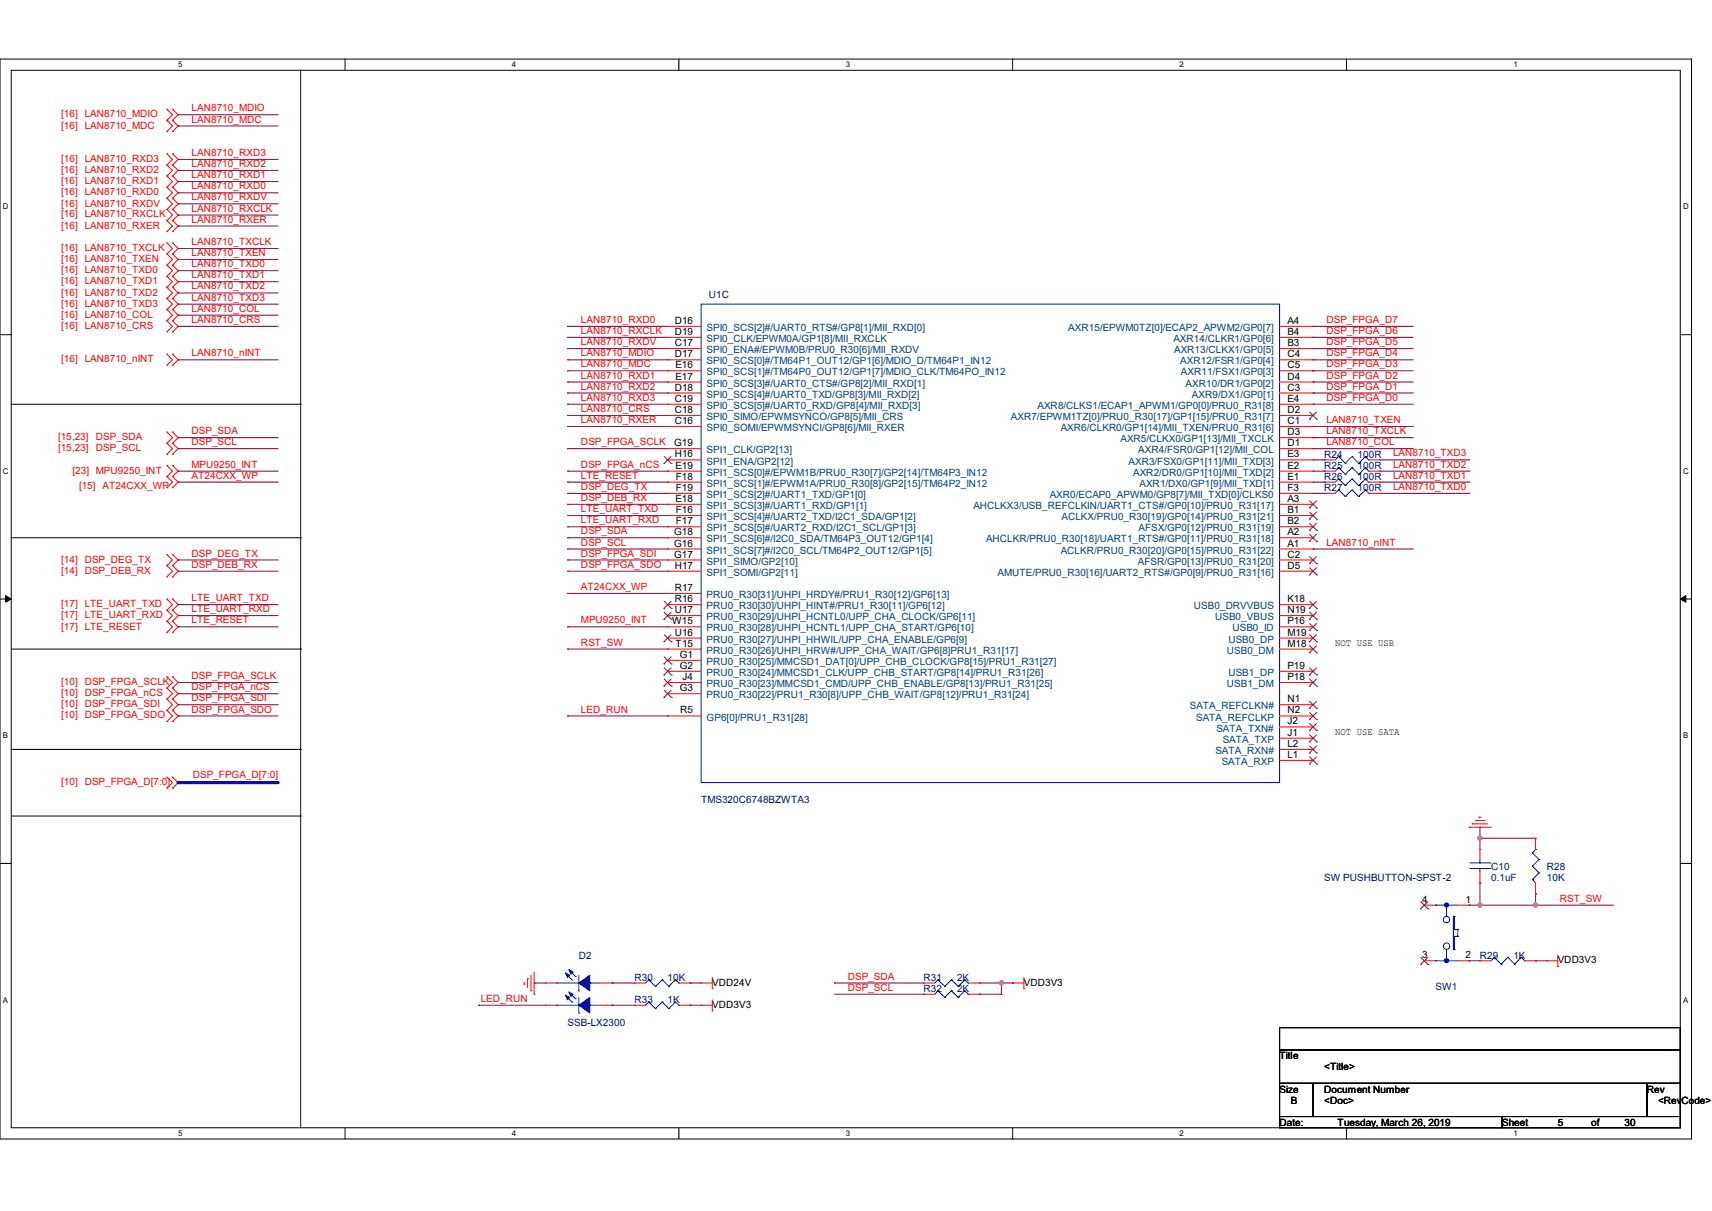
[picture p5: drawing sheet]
<svg xmlns="http://www.w3.org/2000/svg" width="297mm" height="210mm" viewBox="0 0 297 210" stroke-linecap="round" stroke-linejoin="round" font-family="sans-serif">
<defs><g id="words">
<g font-size="1.7" fill="#f00">
<text x="10.6" y="20.4">[16] LAN8710_MDIO</text>
<text x="10.6" y="22.3">[16] LAN8710_MDC</text>
<text x="33.2" y="19.3">LAN8710_MDIO</text>
<text x="33.2" y="21.3">LAN8710_MDC</text>
<text x="10.6" y="28.1">[16] LAN8710_RXD3</text>
<text x="33.2" y="27.1">LAN8710_RXD3</text>
<text x="33.2" y="29">LAN8710_RXD2</text>
<text x="10.6" y="30">[16] LAN8710_RXD2</text>
<text x="10.6" y="32">[16] LAN8710_RXD1</text>
<text x="10.6" y="33.9">[16] LAN8710_RXD0</text>
<text x="10.6" y="35.8">[16] LAN8710_RXDV</text>
<text x="33.2" y="30.9">LAN8710_RXD1</text>
<text x="33.2" y="32.8">LAN8710_RXD0</text>
<text x="33.2" y="34.8">LAN8710_RXDV</text>
<text x="10.6" y="37.7">[16] LAN8710_RXCLK</text>
<text x="10.6" y="39.7">[16] LAN8710_RXER</text>
<text x="33.2" y="36.7">LAN8710_RXCLK</text>
<text x="33.2" y="38.6">LAN8710_RXER</text>
<text x="10.6" y="43.5">[16] LAN8710_TXCLK</text>
<text x="10.6" y="45.5">[16] LAN8710_TXEN</text>
<text x="10.6" y="47.4">[16] LAN8710_TXD0</text>
<text x="33.2" y="42.5">LAN8710_TXCLK</text>
<text x="33.2" y="44.4">LAN8710_TXEN</text>
<text x="33.2" y="46.4">LAN8710_TXD0</text>
<text x="10.6" y="49.3">[16] LAN8710_TXD1</text>
<text x="10.6" y="51.3">[16] LAN8710_TXD2</text>
<text x="10.6" y="53.2">[16] LAN8710_TXD3</text>
<text x="33.2" y="48.3">LAN8710_TXD1</text>
<text x="33.2" y="50.2">LAN8710_TXD2</text>
<text x="33.2" y="52.2">LAN8710_TXD3</text>
<text x="10.6" y="55.1">[16] LAN8710_COL</text>
<text x="10.6" y="57">[16] LAN8710_CRS</text>
<text x="33.2" y="54.1">LAN8710_COL</text>
<text x="33.2" y="56">LAN8710_CRS</text>
<text x="100.8" y="56">LAN8710_RXD0</text>
<text x="100.8" y="59.9">LAN8710_RXDV</text>
<text x="100.8" y="57.9">LAN8710_RXCLK</text>
<text x="230.1" y="56">DSP_FPGA_D7</text>
<text x="230.1" y="57.9">DSP_FPGA_D6</text>
<text x="230.1" y="59.9">DSP_FPGA_D5</text>
<text x="10.6" y="62.8">[16] LAN8710_nINT</text>
<text x="33.2" y="61.8">LAN8710_nINT</text>
<text x="100.8" y="61.8">LAN8710_MDIO</text>
<text x="100.8" y="63.7">LAN8710_MDC</text>
<text x="100.8" y="65.7">LAN8710_RXD1</text>
<text x="230.1" y="61.8">DSP_FPGA_D4</text>
<text x="230.1" y="63.7">DSP_FPGA_D3</text>
<text x="230.1" y="65.7">DSP_FPGA_D2</text>
<text x="100.8" y="69.5">LAN8710_RXD3</text>
<text x="100.8" y="67.6">LAN8710_RXD2</text>
<text x="100.8" y="71.5">LAN8710_CRS</text>
<text x="230.1" y="67.6">DSP_FPGA_D1</text>
<text x="230.1" y="69.5">DSP_FPGA_D0</text>
<text x="10.1" y="76.3">[15,23]</text>
<text x="16.6" y="76.3">DSP_SDA</text>
<text x="33.2" y="75.3">DSP_SDA</text>
<text x="33.2" y="77.2">DSP_SCL</text>
<text x="100.8" y="73.4">LAN8710_RXER</text>
<text x="100.8" y="77.2">DSP_FPGA_SCLK</text>
<text x="230.1" y="73.4">LAN8710_TXEN</text>
<text x="230.1" y="75.3">LAN8710_TXCLK</text>
<text x="230.1" y="77.2">LAN8710_COL</text>
<text x="10.1" y="78.3">[15,23]</text>
<text x="12.6" y="82.1">[23] MPU9250_INT</text>
<text x="16.6" y="78.3">DSP_SCL</text>
<text x="33.2" y="83">AT24CXX_WP</text>
<text x="33.2" y="81.1">MPU9250_INT</text>
<text x="100.8" y="81.1">DSP_FPGA_nCS</text>
<text x="100.8" y="83">LTE_RESET</text>
<text x="241.7" y="79.2">LAN8710_TXD3</text>
<text x="241.7" y="81.1">LAN8710_TXD2</text>
<text x="241.7" y="83">LAN8710_TXD1</text>
<text x="13.7" y="84.8">[15] AT24CXX_WP</text>
<text x="100.8" y="85">DSP_DEG_TX</text>
<text x="100.8" y="88.8">LTE_UART_TXD</text>
<text x="100.8" y="86.9">DSP_DEB_RX</text>
<text x="241.7" y="85">LAN8710_TXD0</text>
<text x="100.8" y="94.6">DSP_SCL</text>
<text x="100.8" y="92.7">DSP_SDA</text>
<text x="100.8" y="90.8">LTE_UART_RXD</text>
<text x="230.1" y="94.6">LAN8710_nINT</text>
<text x="10.6" y="97.6">[14] DSP_DEG_TX</text>
<text x="10.6" y="99.5">[14] DSP_DEB_RX</text>
<text x="33.2" y="96.5">DSP_DEG_TX</text>
<text x="33.2" y="98.5">DSP_DEB_RX</text>
<text x="100.8" y="96.5">DSP_FPGA_SDI</text>
<text x="100.8" y="98.5">DSP_FPGA_SDO</text>
<text x="10.6" y="105.3">[17] LTE_UART_TXD</text>
<text x="10.6" y="107.2">[17] LTE_UART_RXD</text>
<text x="33.2" y="104.3">LTE_UART_TXD</text>
<text x="33.2" y="106.2">LTE_UART_RXD</text>
<text x="100.8" y="102.3">AT24CXX_WP</text>
<text x="10.6" y="109.2">[17] LTE_RESET</text>
<text x="33.2" y="108.1">LTE_RESET</text>
<text x="100.8" y="108.1">MPU9250_INT</text>
<text x="100.8" y="112">RST_SW</text>
<text x="10.6" y="118.8">[10] DSP_FPGA_SCLK</text>
<text x="33.2" y="117.8">DSP_FPGA_SCLK</text>
<text x="33.2" y="119.7">DSP_FPGA_nCS</text>
<text x="10.6" y="120.7">[10] DSP_FPGA_nCS</text>
<text x="10.6" y="122.7">[10] DSP_FPGA_SDI</text>
<text x="10.6" y="124.6">[10] DSP_FPGA_SDO</text>
<text x="33.2" y="121.6">DSP_FPGA_SDI</text>
<text x="33.2" y="123.6">DSP_FPGA_SDO</text>
<text x="100.8" y="123.6">LED_RUN</text>
<text x="10.6" y="136.2">[10] DSP_FPGA_D[7:0]</text>
<text x="33.4" y="134.9">DSP_FPGA_D[7:0]</text>
<text x="270.6" y="156.4">RST_SW</text>
<text x="83.4" y="173.7">LED_RUN</text>
<text x="147.1" y="169.9">DSP_SDA</text>
<text x="147.1" y="171.8">DSP_SCL</text>
</g>
<g font-size="1.7" fill="#000080">
<text x="123" y="51.6">U1C</text>
<text x="229.7" y="83.3">R26</text>
<text x="229.7" y="81.4">R25</text>
<text x="229.7" y="79.4">R24</text>
<text x="235.5" y="83.3">100R</text>
<text x="235.5" y="81.4">100R</text>
<text x="235.5" y="79.4">100R</text>
<text x="229.7" y="85.2">R27</text>
<text x="235.5" y="85.2">100R</text>
<text x="121.6" y="139.3">TMS320C6748BZWTA3</text>
<text x="229.7" y="152.8">SW PUSHBUTTON-SPST-2</text>
<text x="258.7" y="150.9">C10</text>
<text x="258.7" y="152.8">0.1uF</text>
<text x="268.3" y="150.9">R28</text>
<text x="268.3" y="152.8">10K</text>
<text x="100.4" y="166.3">D2</text>
<text x="256.7" y="166.3">R29</text>
<text x="262.5" y="166.3">1K</text>
<text x="110.1" y="170.2">R30</text>
<text x="115.8" y="170.2">10K</text>
<text x="160.2" y="170.2">R31</text>
<text x="160.2" y="172.1">R32</text>
<text x="166" y="170.2">2K</text>
<text x="166" y="172.1">2K</text>
<text x="249" y="171.7">SW1</text>
<text x="98.5" y="177.9">SSB-LX2300</text>
<text x="110.1" y="174">R33</text>
<text x="115.8" y="174">1K</text>
</g>
<g font-size="1.7">
<text x="117" y="56.2">D16</text>
<text x="117" y="58.1">D19</text>
<text x="223.3" y="56.2">A4</text>
<text x="223.3" y="58.1">B4</text>
<text x="117" y="60">C17</text>
<text x="117" y="62">D17</text>
<text x="117.2" y="63.9">E16</text>
<text x="117.2" y="65.8">E17</text>
<text x="223.3" y="60">B3</text>
<text x="223.3" y="62">C4</text>
<text x="223.3" y="63.9">C5</text>
<text x="223.3" y="65.8">D4</text>
<text x="117" y="67.7">D18</text>
<text x="117" y="69.7">C19</text>
<text x="117" y="71.6">C18</text>
<text x="223.3" y="67.7">C3</text>
<text x="223.3" y="69.7">E4</text>
<text x="223.3" y="71.6">D2</text>
<text x="117" y="77.4">G19</text>
<text x="117" y="73.5">C16</text>
<text x="223.3" y="73.5">C1</text>
<text x="223.3" y="75.5">D3</text>
<text x="223.3" y="77.4">D1</text>
<text x="117" y="79.3">H16</text>
<text x="117.2" y="81.3">E19</text>
<text x="117.3" y="83.2">F18</text>
<text x="223.3" y="79.3">E3</text>
<text x="223.3" y="81.3">E2</text>
<text x="223.3" y="83.2">E1</text>
<text x="117.2" y="87">E18</text>
<text x="117.3" y="85.1">F19</text>
<text x="117.3" y="89">F16</text>
<text x="223.3" y="85.1">F3</text>
<text x="223.3" y="87">A3</text>
<text x="223.3" y="89">B1</text>
<text x="117" y="92.8">G18</text>
<text x="117" y="94.8">G16</text>
<text x="117.3" y="90.9">F17</text>
<text x="223.3" y="90.9">B2</text>
<text x="223.3" y="92.8">A2</text>
<text x="223.3" y="94.8">A1</text>
<text x="117" y="96.7">G17</text>
<text x="117" y="98.6">H17</text>
<text x="223.3" y="96.7">C2</text>
<text x="223.3" y="98.6">D5</text>
<text x="117" y="102.5">R17</text>
<text x="117" y="104.4">R16</text>
<text x="117" y="106.3">U17</text>
<text x="223.3" y="106.3">N19</text>
<text x="223.3" y="104.4">K18</text>
<text x="116.6" y="108.3">W15</text>
<text x="117" y="110.2">U16</text>
<text x="117.2" y="112.1">T15</text>
<text x="223.3" y="112.1">M18</text>
<text x="223.3" y="110.2">M19</text>
<text x="223.3" y="108.3">P16</text>
<text x="231.7" y="112.1">NOT USE USB</text>
<text x="117.9" y="114.1">G1</text>
<text x="117.9" y="116">G2</text>
<text x="117.9" y="119.9">G3</text>
<text x="118.4" y="117.9">J4</text>
<text x="223.3" y="117.9">P18</text>
<text x="223.3" y="116">P19</text>
<text x="118" y="123.7">R5</text>
<text x="223.3" y="125.6">J2</text>
<text x="223.3" y="121.8">N1</text>
<text x="223.3" y="123.7">N2</text>
<text x="223.3" y="127.6">J1</text>
<text x="223.3" y="131.4">L1</text>
<text x="223.3" y="129.5">L2</text>
<text x="231.7" y="127.5">NOT USE SATA</text>
<text x="246.7" y="156.5">4</text>
<text x="254.2" y="156.5">1</text>
<text x="246.7" y="166.2">3</text>
<text x="254.2" y="166.2">2</text>
<text x="270.2" y="167.1">VDD3V3</text>
<text x="123.6" y="170.9">VDD24V</text>
<text x="177.6" y="170.9">VDD3V3</text>
<text x="123.6" y="174.8">VDD3V3</text>
<text x="222" y="183.7">Title</text>
<text x="229.7" y="185.6">&lt;Title&gt;</text>
<text x="222" y="189.5">Size</text>
<text x="223.9" y="191.4">B</text>
<text x="229.7" y="191.4">&lt;Doc&gt;</text>
<text x="229.7" y="189.5">Document Number</text>
<text x="285.7" y="189.5">Rev</text>
<text x="287.7" y="191.4">&lt;RevCode&gt;</text>
<text x="222" y="195.2">Date:</text>
<text x="232.1" y="195.2">Tuesday, March 26, 2019</text>
<text x="260.6" y="195.2">Sheet</text>
<text x="270.2" y="195.2">5</text>
<text x="276" y="195.2">of</text>
<text x="281.8" y="195.2">30</text>
</g>
<g font-size="1.7" fill="#004080">
<text x="122.6" y="57.4">SPI0_SCS[2]#/UART0_RTS#/GP8[1]/MII_RXD[0]</text>
<text x="122.6" y="59.3">SPI0_CLK/EPWM0A/GP1[8]/MII_RXCLK</text>
<text x="185.3" y="57.4">AXR15/EPWM0TZ[0]/ECAP2_APWM2/GP0[7]</text>
<text x="203.6" y="59.3">AXR14/CLKR1/GP0[6]</text>
<text x="122.6" y="61.3">SPI0_ENA#/EPWM0B/PRU0_R30[6]/MII_RXDV</text>
<text x="122.6" y="63.2">SPI0_SCS[0]#/TM64P1_OUT12/GP1[6]/MDIO_D/TM64P1_IN12</text>
<text x="122.6" y="65.1">SPI0_SCS[1]#/TM64P0_OUT12/GP1[7]/MDIO_CLK/TM64PO_IN12</text>
<text x="203.7" y="61.3">AXR13/CLKX1/GP0[5]</text>
<text x="204.8" y="63.2">AXR12/FSR1/GP0[4]</text>
<text x="204.9" y="65.1">AXR11/FSX1/GP0[3]</text>
<text x="122.6" y="67.1">SPI0_SCS[3]#/UART0_CTS#/GP8[2]/MII_RXD[1]</text>
<text x="122.6" y="69">SPI0_SCS[4]#/UART0_TXD/GP8[3]/MII_RXD[2]</text>
<text x="122.6" y="70.9">SPI0_SCS[5]#/UART0_RXD/GP8[4]/MII_RXD[3]</text>
<text x="180" y="70.9">AXR8/CLKS1/ECAP1_APWM1/GP0[0]/PRU0_R31[8]</text>
<text x="205.7" y="67.1">AXR10/DR1/GP0[2]</text>
<text x="206.8" y="69">AXR9/DX1/GP0[1]</text>
<text x="122.6" y="72.9">SPI0_SIMO/EPWMSYNCO/GP8[5]/MII_CRS</text>
<text x="122.6" y="74.8">SPI0_SOMI/EPWMSYNCI/GP8[6]/MII_RXER</text>
<text x="175.4" y="72.9">AXR7/EPWM1TZ[0]/PRU0_R30[17]/GP1[15]/PRU0_R31[7]</text>
<text x="184" y="74.8">AXR6/CLKR0/GP1[14]/MII_TXEN/PRU0_R31[6]</text>
<text x="194.4" y="76.7">AXR5/CLKX0/GP1[13]/MII_TXCLK</text>
<text x="122.6" y="78.6">SPI1_CLK/GP2[13]</text>
<text x="122.6" y="80.6">SPI1_ENA/GP2[12]</text>
<text x="122.6" y="82.5">SPI1_SCS[0]#/EPWM1B/PRU0_R30[7]/GP2[14]/TM64P3_IN12</text>
<text x="195.8" y="80.6">AXR3/FSX0/GP1[11]/MII_TXD[3]</text>
<text x="196.6" y="82.5">AXR2/DR0/GP1[10]/MII_TXD[2]</text>
<text x="197.5" y="78.6">AXR4/FSR0/GP1[12]/MII_COL</text>
<text x="122.6" y="84.4">SPI1_SCS[1]#/EPWM1A/PRU0_R30[8]/GP2[15]/TM64P2_IN12</text>
<text x="122.6" y="86.4">SPI1_SCS[2]#/UART1_TXD/GP1[0]</text>
<text x="122.6" y="88.3">SPI1_SCS[3]#/UART1_RXD/GP1[1]</text>
<text x="168.9" y="88.3">AHCLKX3/USB_REFCLKIN/UART1_CTS#/GP0[10]/PRU0_R31[17]</text>
<text x="182.1" y="86.4">AXR0/ECAP0_APWM0/GP8[7]/MII_TXD[0]/CLKS0</text>
<text x="197.7" y="84.4">AXR1/DX0/GP1[9]/MII_TXD[1]</text>
<text x="122.6" y="90.2">SPI1_SCS[4]#/UART2_TXD/I2C1_SDA/GP1[2]</text>
<text x="122.6" y="92.2">SPI1_SCS[5]#/UART2_RXD/I2C1_SCL/GP1[3]</text>
<text x="122.6" y="94.1">SPI1_SCS[6]#/I2C0_SDA/TM64P3_OUT12/GP1[4]</text>
<text x="171.1" y="94.1">AHCLKR/PRU0_R30[18]/UART1_RTS#/GP0[11]/PRU0_R31[18]</text>
<text x="184.1" y="90.2">ACLKX/PRU0_R30[19]/GP0[14]/PRU0_R31[21]</text>
<text x="197.5" y="92.2">AFSX/GP0[12]/PRU0_R31[19]</text>
<text x="122.6" y="96">SPI1_SCS[7]#/I2C0_SCL/TM64P2_OUT12/GP1[5]</text>
<text x="122.6" y="97.9">SPI1_SIMO/GP2[10]</text>
<text x="122.6" y="99.9">SPI1_SOMI/GP2[11]</text>
<text x="173.1" y="99.9">AMUTE/PRU0_R30[16]/UART2_RTS#/GP0[9]/PRU0_R31[16]</text>
<text x="184" y="96">ACLKR/PRU0_R30[20]/GP0[15]/PRU0_R31[22]</text>
<text x="197.4" y="97.9">AFSR/GP0[13]/PRU0_R31[20]</text>
<text x="122.6" y="103.7">PRU0_R30[31]/UHPI_HRDY#/PRU1_R30[12]/GP6[13]</text>
<text x="122.6" y="105.7">PRU0_R30[30]/UHPI_HINT#/PRU1_R30[11]/GP6[12]</text>
<text x="122.6" y="107.6">PRU0_R30[29]/UHPI_HCNTL0/UPP_CHA_CLOCK/GP6[11]</text>
<text x="207.1" y="105.7">USB0_DRVVBUS</text>
<text x="210.8" y="107.6">USB0_VBUS</text>
<text x="122.6" y="109.5">PRU0_R30[28]/UHPI_HCNTL1/UPP_CHA_START/GP6[10]</text>
<text x="122.6" y="111.5">PRU0_R30[27]/UHPI_HHWIL/UPP_CHA_ENABLE/GP6[9]</text>
<text x="122.6" y="113.4">PRU0_R30[26]/UHPI_HRW#/UPP_CHA_WAIT/GP6[8]PRU1_R31[17]</text>
<text x="212.8" y="113.4">USB0_DM</text>
<text x="213.1" y="111.5">USB0_DP</text>
<text x="213.8" y="109.5">USB0_ID</text>
<text x="122.6" y="115.3">PRU0_R30[25]/MMCSD1_DAT[0]/UPP_CHB_CLOCK/GP8[15]/PRU1_R31[27]</text>
<text x="122.6" y="117.2">PRU0_R30[24]/MMCSD1_CLK/UPP_CHB_START/GP8[14]/PRU1_R31[26]</text>
<text x="122.6" y="119.2">PRU0_R30[23]/MMCSD1_CMD/UPP_CHB_ENABLE/GP8[13]/PRU1_R31[25]</text>
<text x="212.8" y="119.2">USB1_DM</text>
<text x="213.1" y="117.2">USB1_DP</text>
<text x="122.6" y="121.1">PRU0_R30[22]/PRU1_R30[8]/UPP_CHB_WAIT/GP8[12]/PRU1_R31[24]</text>
<text x="122.6" y="125">GP6[0]/PRU1_R31[28]</text>
<text x="206.4" y="123">SATA_REFCLKN#</text>
<text x="207.5" y="125">SATA_REFCLKP</text>
<text x="210.9" y="130.8">SATA_RXN#</text>
<text x="211" y="126.9">SATA_TXN#</text>
<text x="212.1" y="128.8">SATA_TXP</text>
<text x="212" y="132.7">SATA_RXP</text>
</g>
<g font-size="1.4">
<text x="30.9" y="11.7">5</text>
<text x="88.8" y="11.7">4</text>
<text x="146.7" y="11.7">3</text>
<text x="204.6" y="11.7">2</text>
<text x="262.6" y="11.7">1</text>
<text x=".5" y="36.3">D</text>
<text x="292" y="36.3">D</text>
<text x=".5" y="82.2">C</text>
<text x="292" y="82.2">C</text>
<text x=".5" y="128">B</text>
<text x="292" y="128">B</text>
<text x=".5" y="173.9">A</text>
<text x="292" y="173.9">A</text>
<text x="30.9" y="197">5</text>
<text x="88.8" y="197">4</text>
<text x="146.7" y="197">3</text>
<text x="204.6" y="197">2</text>
<text x="262.6" y="197">1</text>
</g>
</g></defs>
<path d="M0 10.2h293.5v187.3h-293.5zM1.9 12.2h289.6v183.4h-289.6z" fill="none" stroke="#000" stroke-width=".17"/>
<g fill="#fff">
<path d="M30.9 10.5h.8v1.5h-.8z"/>
<path d="M30.9 195.8h.8v1.5h-.8z"/>
</g>
<path d="M59.9 10.2v2M59.9 195.6v1.9" fill="none" stroke="#000" stroke-width=".17"/>
<g fill="#fff">
<path d="M88.8 10.5h.8v1.5h-.8z"/>
<path d="M88.8 195.8h.8v1.5h-.8z"/>
</g>
<path d="M117.8 10.2v2M117.8 195.6v1.9" fill="none" stroke="#000" stroke-width=".17"/>
<g fill="#fff">
<path d="M146.7 10.5h.8v1.5h-.8z"/>
<path d="M146.7 195.8h.8v1.5h-.8z"/>
</g>
<path d="M175.7 10.2v2M175.7 195.6v1.9" fill="none" stroke="#000" stroke-width=".17"/>
<g fill="#fff">
<path d="M204.6 10.5h.8v1.5h-.8z"/>
<path d="M204.6 195.8h.8v1.5h-.8z"/>
</g>
<path d="M233.6 10.2v2M233.6 195.6v1.9" fill="none" stroke="#000" stroke-width=".17"/>
<g fill="#fff">
<path d="M262.6 10.5h.7v1.5h-.7z"/>
<path d="M262.6 195.8h.7v1.5h-.7z"/>
<path d="M.5 35.1h1v1.5h-1z"/>
<path d="M292 35.1h1v1.5h-1z"/>
<path d="M.5 80.9h1v1.6h-1z"/>
<path d="M292 80.9h1v1.6h-1z"/>
</g>
<path d="M0 58h1.9M291.5 58h2" fill="none" stroke="#000" stroke-width=".17"/>
<g fill="#fff">
<path d="M.5 126.8h.9v1.5h-.9z"/>
<path d="M292 126.8h.9v1.5h-.9z"/>
</g>
<path d="M0 103.9h1.9M291.5 103.9h2" fill="none" stroke="#000" stroke-width=".17"/>
<path d="M1 103.3l.9 .6-.9 .5zM291.5 103.9l1-.6v1.1z" fill="#000" stroke="#000" stroke-width=".17"/>
<g fill="#fff">
<path d="M.5 172.6h.9v1.6h-.9z"/>
<path d="M292 172.6h.9v1.6h-.9z"/>
</g>
<g fill="none" stroke="#000" stroke-width=".17">
<path d="M52.2 12.2h.1M52.2 12.2v183.4M1.9 70.1h50.3M52.2 70.1h.1M1.9 93.3h50.3M52.2 93.3h.1M1.9 112.6h50.3M52.2 112.6h.1M1.9 130h50.3M52.2 130h.1M0 149.7h1.9M1.9 141.5h50.3"/>
<path d="M52.2 141.5h.1M291.5 149.7h2M222 178.2h69.5v3.9h-69.5zM222 182.1h69.5v5.8h-69.5zM222 187.9h5.8v5.7h-5.8zM222 193.6h38.6v2h-38.6zM227.8 187.9h57.9v5.7h-57.9zM260.6 193.6h30.9v2h-30.9zM285.7 187.9h5.8v5.7h-5.8z"/>
</g>
<g fill="none" stroke="#f00" stroke-width=".17">
<path d="M29 19h.1M29 19l.9 .9-.9 1M29.9 19h.1M29.9 19l1 .9-1 1M29 20.9h.1M29 22.8h.1M29 26.7h.1M29 28.6h.1M29 30.5h.1M29 32.5h.1M29 34.4h.1M29 36.3h.1"/>
<path d="M29 38.3h.1M29 20.9l.9 .9-.9 1M29 26.7l.9 .9-.9 1M29 28.6l.9 .9-.9 1M29 30.5l.9 1-.9 1M29 32.5l.9 .9-.9 1M29 34.4l.9 .9-.9 1M29 36.3l.9 1-.9 1M29 38.3l.9 .9-.9 1M29.9 20.9h.1M29.9 22.8h.1M29.9 28.6h.1"/>
<path d="M29.9 26.7h.1M29.9 30.5h.1M29.9 32.5h.1M29.9 34.4h.1M29.9 36.3h.1M29.9 38.3h.1M29.9 20.9l1 .9-1 1M29.9 26.7l1 .9-1 1M29.9 28.6l1 .9-1 1M29.9 30.5l1 1-1 1M29.9 32.5l1 .9-1 1M29.9 34.4l1 .9-1 1"/>
<path d="M29.9 36.3l1 1-1 1M29.9 38.3l1 .9-1 1M29 40.2h.1M29 42.1h.1M29 44h.1M29 46h.1M29 47.9h.1M29 49.8h.1M29 51.8h.1M29 53.7h.1M29 55.6h.1M29 57.6h.1"/>
<path d="M29 42.1l.9 1-.9 .9M29 44l.9 1-.9 1M29 46l.9 .9-.9 1M29 47.9l.9 1-.9 .9M29 49.8l.9 1-.9 1M29 51.8l.9 .9-.9 1M29 53.7l.9 1-.9 .9M29 55.6l.9 1-.9 1M29.9 40.2h.1M29.9 44h.1M29.9 42.1h.1M29.9 46h.1"/>
<path d="M29.9 47.9h.1M29.9 49.8h.1M29.9 51.8h.1M29.9 53.7h.1M29.9 55.6h.1M29.9 57.6h.1M29.9 42.1l1 1-1 .9M29.9 44l1 1-1 1M29.9 46l1 .9-1 1M29.9 47.9l1 1-1 .9M29.9 49.8l1 1-1 1M29.9 51.8l1 .9-1 1"/>
<path d="M29.9 53.7l1 1-1 .9M29.9 55.6l1 1-1 1M115.8 56.6h.1M115.8 58.5h.1M115.8 56.6h5.8M115.8 58.5h5.8M222 56.6h5.8M222 58.5h5.8M227.8 56.6h.1M227.8 58.5h.1M29 61.4h.1M29 63.3h.1"/>
<path d="M29 74.9h.1M29 76.9h.1M29 78.8h.1M29 61.4l.9 1-.9 .9M29 74.9l.9 1-.9 1M29 76.9l.9 .9-.9 1M29.9 63.3h.1M29.9 61.4h.1M29.9 76.9h.1M29.9 74.9h.1M29.9 78.8h.1M29.9 61.4l1 1-1 .9"/>
<path d="M29.9 74.9l1 1-1 1M29.9 76.9l1 .9-1 1M115.8 60.5h.1M115.8 62.4h.1M115.8 64.3h.1M115.8 66.3h.1M115.8 68.2h.1M115.8 70.1h.1M115.8 72.1h.1M115.8 74h.1M115.8 77.8h.1M115.8 79.8h.1"/>
<path d="M115.8 60.5h5.8M115.8 62.4h5.8M115.8 64.3h5.8M115.8 66.3h5.8M115.8 68.2h5.8M115.8 70.1h5.8M115.8 72.1h5.8M115.8 74h5.8M115.8 77.8h5.8M115.8 79.8h5.8M222 60.5h5.8M222 62.4h5.8"/>
<path d="M222 64.3h5.8M222 66.3h5.8M222 68.2h5.8M222 70.1h5.8M222 72.1h5.8M222 74h5.8M222 77.8h5.8M222 79.8h5.8M222 75.9h5.8M227.8 60.5h.1M227.8 62.4h.1M227.8 64.3h.1"/>
<path d="M227.8 66.3h.1M227.8 68.2h.1M227.8 70.1h.1M227.8 72.1h.1M227.8 74h.1M227.8 75.9h.1M227.8 77.8h.1M227.8 79.8h.1M229.7 79.8h.1M229.7 79.8h1.9M237.4 79.8h2M239.4 79.8h.1"/>
<path d="M29 82.6h.1M29 84.6h.1M29 96.2h.1M29 98.1h.1M29 80.7h.1M29 82.6l.9 1-.9 1M29 96.2l.9 .9-.9 1M29 98.1l.9 1-.9 .9M29 80.7l.9 1-.9 .9M29.9 84.6h.1M29.9 82.6h.1M29.9 98.1h.1"/>
<path d="M29.9 96.2h.1M29.9 80.7h.1M29.9 82.6l1 1-1 1M29.9 96.2l1 .9-1 1M29.9 98.1l1 1-1 .9M29.9 80.7l1 1-1 .9M115.8 81.7h.1M115.8 83.6h.1M115.8 85.6h.1M115.8 87.5h.1M115.8 89.4h.1M115.8 91.4h.1"/>
<path d="M115.8 93.3h.1M115.8 95.2h.1M115.8 97.1h.1M115.8 99.1h.1M115.8 81.7h5.8M115.8 83.6h5.8M115.8 85.6h5.8M115.8 87.5h5.8M115.8 89.4h5.8M115.8 91.4h5.8M115.8 93.3h5.8M115.8 95.2h5.8"/>
<path d="M115.8 97.1h5.8M115.8 99.1h5.8M222 81.7h5.8M222 83.6h5.8M222 85.6h5.8M222 87.5h5.8M222 89.4h5.8M222 91.4h5.8M222 93.3h5.8M222 95.2h5.8M222 97.1h5.8M222 99.1h5.8"/>
<path d="M227.8 81.7h.1M227.8 83.6h.1M227.8 85.6h.1M227.8 87.5h.1M227.8 89.4h.1M227.8 91.4h.1M227.8 93.3h.1M227.8 95.2h.1M227.8 97.1h.1M227.8 99.1h.1M229.7 85.6h.1M229.7 83.6h.1"/>
<path d="M229.7 81.7h.1M229.7 81.7h1.9M229.7 83.6h1.9M229.7 85.6h1.9M237.4 81.7h2M237.4 83.6h2M237.4 85.6h2M239.4 85.6h.1M239.4 83.6h.1M239.4 81.7h.1M29 100h.1M29 103.9h.1"/>
<path d="M29 105.8h.1M29 107.7h.1M29 109.7h.1M29 117.4h.1M29 119.3h.1M29 103.9l.9 1-.9 .9M29 105.8l.9 1-.9 .9M29 107.7l.9 1-.9 1M29 117.4l.9 1-.9 .9M29 119.3l.9 1-.9 .9M29.9 100h.1M29.9 105.8h.1"/>
<path d="M29.9 103.9h.1M29.9 107.7h.1M29.9 109.7h.1M29.9 119.3h.1M29.9 117.4h.1M29.9 103.9l1 1-1 .9M29.9 105.8l1 1-1 .9M29.9 107.7l1 1-1 1M29.9 117.4l1 1-1 .9M29.9 119.3l1 1-1 .9M115.8 102.9h.1M115.8 104.9h.1"/>
<path d="M115.8 106.8h.1M115.8 108.7h.1M115.8 110.7h.1M115.8 112.6h.1M115.8 114.5h.1M115.8 116.4h.1M115.8 118.4h.1M115.8 102.9h5.8M115.8 104.9h5.8M115.8 106.8h5.8M115.8 108.7h5.8M115.8 110.7h5.8"/>
<path d="M115.8 112.6h5.8M115.8 114.5h5.8M115.8 116.4h5.8M115.8 118.4h5.8M222 104.9h5.8M222 106.8h5.8M222 108.7h5.8M222 110.7h5.8M222 112.6h5.8M222 116.4h5.8M222 118.4h5.8M227.8 112.6h.1"/>
<path d="M227.8 110.7h.1M227.8 108.7h.1M227.8 106.8h.1M227.8 104.9h.1M227.8 118.4h.1M227.8 116.4h.1M29 121.2h.1M29 123.2h.1M29 125.1h.1M29 134.8h.1M29 136.7h.1M29 121.2l.9 1-.9 1"/>
<path d="M29 123.2l.9 1-.9 .9M29 134.8l.9 .9-.9 1M29.9 121.2h.1M29.9 123.2h.1M29.9 125.1h.1M29.9 136.7h.1M29.9 134.8h.1M29.9 121.2l1 1-1 1M29.9 123.2l1 1-1 .9M29.9 134.8l1 .9-1 1M115.8 120.3h.1M115.8 124.2h.1"/>
<path d="M115.8 120.3h5.8M115.8 124.2h5.8M222 124.2h5.8M222 128h5.8M222 126.1h5.8M222 131.9h5.8M222 130h5.8M222 122.2h5.8M227.8 128h.1M227.8 126.1h.1M227.8 131.9h.1M227.8 130h.1"/>
<path d="M227.8 122.2h.1M227.8 124.2h.1M247.1 157h.1M247.1 157h1.9M252.9 157h1.9M254.8 143.5h.1M254.8 157h.1M254.8 143.5h3.9M255.4 142.9h.1M255.4 142.9h2.7M256 142.3h1.5M256.6 141.7h.1"/>
<path d="M256.6 141.7h.4M256.8 147.3h.1M256.8 153.1h.1M256.8 147.3v2M256.8 151.2v1.9M257.5 142.3h.1M266.4 155h.1M266.4 145.4h.1M266.4 145.4v1.9M266.4 153.1v1.9M90.9 170.7h.1M90.9 170.3v.4"/>
<path d="M91.5 169.7h.1M91.5 169.7v1.5M92.1 171.8h.1M92.1 169.1v2.7M92.7 172.4h.1M92.7 168.6v3.8M94.6 174.3h.1M94.6 170.5h.1M94.6 170.5h1.9M94.6 174.3h1.9M104.3 170.5h1.9M104.3 174.3h1.9"/>
<path d="M106.2 174.3h.1M106.2 170.5h.1M110.1 170.5h.1M110.1 174.3h.1M110.1 170.5h1.9M110.1 174.3h1.9M117.8 170.5h1.9M117.8 174.3h1.9M119.7 170.5h.1M119.7 174.3h.1M121.6 170.5h.1M121.6 174.3h.1"/>
<path d="M121.6 170.5h2M121.6 174.3h2M123.6 171.4h.1M123.6 175.3h.1M123.6 169.5v1.9M123.6 173.4v1.9M160.2 170.5h.1M160.2 172.4h.1M160.2 170.5h2M160.2 172.4h2M168 170.5h1.9M168 172.4h1.9"/>
<path d="M169.9 170.5h.1M169.9 172.4h.1M175.7 170.5h.1M175.7 170.5h1.9M177.6 171.4h.1M177.6 169.5v1.9M247.1 166.6h.1M247.1 166.6h1.9M252.9 166.6h1.9M254.8 166.6h.1M256.8 166.6h.1M256.8 166.6h1.9"/>
<path d="M264.5 166.6h1.9M266.4 166.6h.1M268.4 166.6h.1M268.4 166.6h1.9M270.3 167.6h.1M270.3 165.7v1.9"/>
</g>
<g fill="none" stroke="#00f" stroke-width=".17">
<path d="M121.6 52.7h100.4v83h-100.4zM232.2 79.2h.1M232.2 79.2l-.6 .6M232.2 79.2l1.2 1.1M234.6 79.2h.1M234.6 79.2l-1.2 1.1M234.6 79.2l1.1 1.1M236.9 79.2h.1M236.9 79.2l-1.2 1.1M236.9 79.2l.5 .6M237.4 79.8h.1M232.2 85h.1"/>
<path d="M232.2 83.1h.1M232.2 81.1h.1M232.2 85l-.6 .6M232.2 85l1.2 1.1M232.2 83.1l-.6 .5M232.2 83.1l1.2 1.1M232.2 81.1l-.6 .6M232.2 81.1l1.2 1.2M233.4 86.1h.1M233.4 84.2h.1M233.4 82.3h.1M233.4 80.3h.1"/>
<path d="M234.6 85h.1M234.6 83.1h.1M234.6 81.1h.1M234.6 85l-1.2 1.1M234.6 85l1.1 1.1M234.6 83.1l-1.2 1.1M234.6 83.1l1.1 1.1M234.6 81.1l-1.2 1.2M234.6 81.1l1.1 1.2M235.7 86.1h.1M235.7 84.2h.1M235.7 82.3h.1"/>
<path d="M235.7 80.3h.1M236.9 85h.1M236.9 83.1h.1M236.9 81.1h.1M236.9 85l-1.2 1.1M236.9 85l.5 .6M236.9 83.1l-1.2 1.1M236.9 83.1l.5 .5M236.9 81.1l-1.2 1.2M236.9 81.1l.5 .6M237.4 85.6h.1M237.4 83.6h.1"/>
<path d="M237.4 81.7h.1M249 157h.1M249 157h3.9M251 157h.1M251 157v1.9M252.1 158.9h.1M252.1 158.9v5.8M252.1 158.9h.2M252.3 158.9h.1M252.3 158.9v2.3M255 150.6h3.5M255 149.6h3.5"/>
<path d="M256.8 149.6h.1M256.8 150.6h.1M256.8 149.3v.3M256.8 150.6v.6M258.5 150.6h.1M258.5 149.6h.1M265.9 152.5h.1M265.9 150.2h.1M265.9 147.9h.1M265.9 152.5l.5 .6M265.9 150.2l1.1 1.2M265.9 147.9l1.1 1.2"/>
<path d="M266.4 147.3h.1M266.4 147.3l-.5 .6M267 151.4h.1M267 149.1h.1M267 151.4l-1.1 1.1M267 149.1l-1.1 1.1M96.5 174.3h.1M96.5 170.5h.1M96.5 174.3h3.9M96.5 170.5h3.9M98.1 168.7l1.1 1.2M98.1 172.6l1.1 1.2"/>
<path d="M98.7 168.1l1.1 1.2M98.7 172l1.1 1.2M99.2 169.9h.1M99.2 173.8h.1M99.8 169.3h.1M99.8 173.2h.1M100.4 175.7h.1M100.4 171.8h.1M100.4 169.1v2.7M100.4 173v2.7M102.3 174.3h.1M102.3 170.5h.1"/>
<path d="M102.3 174.3h2M102.3 170.5h2M112.6 169.9h.1M112.6 173.8h.1M112.6 169.9l-.6 .6M112.6 169.9l1.1 1.2M112.6 173.8l-.6 .5M112.6 173.8l1.1 1.1M113.7 171.1h.1M113.7 174.9h.1M114.9 169.9h.1M114.9 173.8h.1"/>
<path d="M114.9 169.9l-1.2 1.2M114.9 169.9l1.1 1.2M114.9 173.8l-1.2 1.1M114.9 173.8l1.1 1.1M116 171.1h.1M116 174.9h.1M117.2 169.9h.1M117.2 173.8h.1M117.2 169.9l-1.2 1.2M117.2 169.9l.6 .6M117.2 173.8l-1.2 1.1M117.2 173.8l.6 .5"/>
<path d="M117.8 170.5h.1M117.8 174.3h.1M162.7 169.9h.1M162.7 171.8h.1M162.7 169.9l-.5 .6M162.7 169.9l1.2 1.2M162.7 171.8l-.5 .6M162.7 171.8l1.2 1.2M163.9 171.1h.1M163.9 173h.1M165.1 169.9h.1M165.1 171.8h.1"/>
<path d="M165.1 169.9l-1.2 1.2M165.1 169.9l1.1 1.2M165.1 171.8l-1.2 1.2M165.1 171.8l1.1 1.2M166.2 171.1h.1M166.2 173h.1M167.4 169.9h.1M167.4 171.8h.1M167.4 169.9l-1.2 1.2M167.4 169.9l.6 .6M167.4 171.8l-1.2 1.2M167.4 171.8l.6 .6"/>
<path d="M168 170.5h.1M168 172.4h.1M249 166.6h.1M249 166.6h3.9M251 166.6h.1M251 164.7v1.9M252.1 164.7h.1M252.1 164.7h.2M252.3 164.7h.1M252.3 162.4h.1M252.3 161.2h.1M252.3 162.4v2.3"/>
<path d="M252.3 162.4h.6M252.3 161.2h.6M252.9 162.4h.1M252.9 161.2h.1M252.9 161.2v1.2M259.2 166h.1M259.2 166l-.5 .6M259.2 166l1.2 1.2M260.4 167.2h.1M261.6 166h.1M261.6 166l-1.2 1.2M261.6 166l1.2 1.2"/>
<path d="M262.8 167.2h.1M263.9 166h.1M263.9 166l-1.1 1.2M263.9 166l.6 .6M264.5 166.6h.1"/>
<circle cx="251" cy="159.5" r=".55"/>
<circle cx="251" cy="164.1" r=".55"/>
</g>
<g fill="#00f" stroke="#00f" stroke-width=".17">
<path d="M100.4 174.3l1.9-1.3v2.7z" fill-rule="evenodd"/>
<path d="M100.4 170.5l1.9-1.4v2.7z" fill-rule="evenodd"/>
<path d="M98.7 168.1l.7 .5-.3 .4z" fill-rule="evenodd"/>
<path d="M98.1 168.7l.7 .4-.3 .4z" fill-rule="evenodd"/>
<path d="M98.7 172l.7 .4-.3 .4z" fill-rule="evenodd"/>
<path d="M98.1 172.6l.7 .4-.3 .4z" fill-rule="evenodd"/>
<circle cx="251" cy="166.6" r=".37"/>
<circle cx="251" cy="157" r=".37"/>
</g>
<g fill="none" stroke="#804000" stroke-width=".17">
<path d="M115.2 79.2l1.3 1.2M116.4 79.2l-1.2 1.2M227.2 72.7h.1M227.2 71.5l1.2 1.2M228.4 71.5l-1.2 1.2M228.4 72.7h.1M115.2 80.4h.1M116.5 80.4h.1M227.2 88.1h.1M227.2 90h.1M227.2 92h.1M227.2 93.9h.1"/>
<path d="M227.2 97.7h.1M227.2 99.7h.1M227.2 86.9l1.2 1.2M227.2 88.8l1.2 1.2M227.2 90.8l1.2 1.2M227.2 92.7l1.2 1.2M227.2 96.5l1.2 1.2M227.2 98.5l1.2 1.2M228.4 86.9l-1.2 1.2M228.4 88.8l-1.2 1.2M228.4 90.8l-1.2 1.2M228.4 92.7l-1.2 1.2"/>
<path d="M228.4 96.5l-1.2 1.2M228.4 98.5l-1.2 1.2M228.4 88.1h.1M228.4 90h.1M228.4 92h.1M228.4 93.9h.1M228.4 97.7h.1M228.4 99.7h.1M115.2 105.5h.1M115.2 107.4h.1M115.2 111.3h.1M115.2 115.1h.1"/>
<path d="M115.2 117.1h.1M115.2 119h.1M115.2 104.3l1.3 1.2M115.2 106.2l1.3 1.2M115.2 110.1l1.3 1.2M115.2 113.9l1.3 1.2M115.2 115.8l1.3 1.3M115.2 117.8l1.3 1.2M115.2 119.7l1.3 1.2M116.4 104.3l-1.2 1.2M116.4 106.2l-1.2 1.2M116.4 110.1l-1.2 1.2"/>
<path d="M116.4 113.9l-1.2 1.2M116.4 115.8l-1.2 1.3M116.4 117.8l-1.2 1.2M116.4 119.7l-1.2 1.2M116.5 105.5h.1M116.5 107.4h.1M116.5 111.3h.1M116.5 115.1h.1M116.5 117.1h.1M116.5 119h.1M227.2 113.2h.1M227.2 111.3h.1"/>
<path d="M227.2 109.3h.1M227.2 107.4h.1M227.2 105.5h.1M227.2 119h.1M227.2 117.1h.1M227.2 112l1.2 1.2M227.2 110.1l1.2 1.2M227.2 108.1l1.2 1.2M227.2 106.2l1.2 1.2M227.2 104.3l1.2 1.2M227.2 117.8l1.2 1.2M227.2 115.8l1.2 1.3"/>
<path d="M228.4 112l-1.2 1.2M228.4 110.1l-1.2 1.2M228.4 108.1l-1.2 1.2M228.4 106.2l-1.2 1.2M228.4 104.3l-1.2 1.2M228.4 117.8l-1.2 1.2M228.4 115.8l-1.2 1.3M228.4 113.2h.1M228.4 111.3h.1M228.4 109.3h.1M228.4 107.4h.1M228.4 105.5h.1"/>
<path d="M228.4 119h.1M228.4 117.1h.1M115.2 120.9h.1M116.5 120.9h.1M227.2 128.7h.1M227.2 126.7h.1M227.2 132.5h.1M227.2 130.6h.1M227.2 122.9h.1M227.2 124.8h.1M227.2 127.4l1.2 1.3M227.2 125.5l1.2 1.2"/>
<path d="M227.2 131.3l1.2 1.2M227.2 129.4l1.2 1.2M227.2 121.6l1.2 1.3M227.2 123.6l1.2 1.2M228.4 127.4l-1.2 1.3M228.4 125.5l-1.2 1.2M228.4 131.3l-1.2 1.2M228.4 129.4l-1.2 1.2M228.4 121.6l-1.2 1.3M228.4 123.6l-1.2 1.2M228.4 128.7h.1M228.4 126.7h.1"/>
<path d="M228.4 132.5h.1M228.4 130.6h.1M228.4 122.9h.1M228.4 124.8h.1M246.5 157.6h.1M246.5 156.4l1.2 1.2M247.7 156.4l-1.2 1.2M247.7 157.6h.1M246.5 167.3h.1M246.5 166l1.2 1.3M247.7 166l-1.2 1.3M247.7 167.3h.1"/>
</g>
<g fill="none" stroke="#800040" stroke-width=".17">
<path d="M30.9 19.9h.1M30.9 19.9h17.4M30.9 21.8h.1M30.9 27.6h.1M30.9 29.5h.1M30.9 31.5h.1M30.9 33.4h.1M30.9 35.3h.1M30.9 37.3h.1M30.9 39.2h.1M30.9 21.8h17.4M30.9 27.6h17.4"/>
<path d="M30.9 29.5h17.4M30.9 31.5h17.4M30.9 33.4h17.4M30.9 35.3h17.4M30.9 37.3h17.4M30.9 39.2h17.4M30.9 43.1h.1M30.9 45h.1M30.9 46.9h.1M30.9 48.9h.1M30.9 50.8h.1M30.9 52.7h.1"/>
<path d="M30.9 54.7h.1M30.9 56.6h.1M30.9 56.6h17.4M30.9 43.1h17.4M30.9 45h17.4M30.9 46.9h17.4M30.9 48.9h17.4M30.9 50.8h17.4M30.9 52.7h17.4M30.9 54.7h17.4M98.5 56.6h.1M98.5 58.5h.1"/>
<path d="M98.5 56.6h17.3M98.5 58.5h17.3M227.8 56.6h.1M227.8 58.5h.1M227.8 56.6h17.4M227.8 58.5h17.4M30.9 62.4h.1M30.9 75.9h.1M30.9 77.8h.1M30.9 62.4h17.4M30.9 75.9h17.4M30.9 77.8h17.4"/>
<path d="M98.5 62.4h.1M98.5 64.3h.1M98.5 70.1h.1M98.5 68.2h.1M98.5 66.3h.1M98.5 60.5h.1M98.5 74h.1M98.5 72.1h.1M98.5 77.8h.1M98.5 60.5h17.3M98.5 62.4h17.3M98.5 64.3h17.3"/>
<path d="M98.5 66.3h17.3M98.5 68.2h17.3M98.5 70.1h17.3M98.5 74h17.3M98.5 77.8h17.3M98.5 72.1h17.3M227.8 60.5h.1M227.8 62.4h.1M227.8 64.3h.1M227.8 66.3h.1M227.8 68.2h.1M227.8 70.1h.1"/>
<path d="M227.8 74h.1M227.8 75.9h.1M227.8 77.8h.1M227.8 60.5h17.4M227.8 62.4h17.4M227.8 64.3h17.4M227.8 66.3h17.4M227.8 68.2h17.4M227.8 70.1h17.4M227.8 74h17.4M227.8 75.9h17.4M227.8 77.8h17.4"/>
<path d="M227.8 79.8h1.9M229.7 79.8h.1M239.4 79.8h15.4M254.8 79.8h.1M30.9 83.6h.1M30.9 97.1h.1M30.9 99.1h.1M30.9 81.7h.1M30.9 81.7h17.4M30.9 83.6h17.4M30.9 97.1h17.4M30.9 99.1h17.4"/>
<path d="M98.5 95.2h.1M98.5 93.3h.1M98.5 85.6h.1M98.5 89.4h.1M98.5 87.5h.1M98.5 91.4h.1M98.5 97.1h.1M98.5 99.1h.1M98.5 81.7h.1M98.5 83.6h.1M98.5 81.7h17.3M98.5 83.6h17.3"/>
<path d="M98.5 85.6h17.3M98.5 95.2h17.3M98.5 93.3h17.3M98.5 97.1h17.3M98.5 99.1h17.3M98.5 89.4h17.3M98.5 87.5h17.3M98.5 91.4h17.3M227.8 95.2h.1M227.8 81.7h1.9M227.8 83.6h1.9M227.8 85.6h1.9"/>
<path d="M227.8 95.2h17.4M229.7 81.7h.1M229.7 83.6h.1M229.7 85.6h.1M239.4 81.7h15.4M239.4 83.6h15.4M239.4 85.6h15.4M254.8 81.7h.1M254.8 83.6h.1M254.8 85.6h.1M30.9 104.9h.1M30.9 106.8h.1"/>
<path d="M30.9 108.7h.1M30.9 118.4h.1M30.9 108.7h17.4M30.9 104.9h17.4M30.9 106.8h17.4M30.9 118.4h17.4M98.5 102.9h.1M98.5 108.7h.1M98.5 102.9h17.3M98.5 108.7h17.3M30.9 120.3h.1M30.9 122.2h.1"/>
<path d="M30.9 124.2h.1M30.9 120.3h17.4M30.9 122.2h17.4M30.9 124.2h17.4"/>
</g>
<path d="M30.9 135.7h17.4" fill="none" stroke="#00f" stroke-width=".55"/>
<circle cx="30.9" cy="135.7" r=".28" fill="#00f"/>
<g fill="none" stroke="#800040" stroke-width=".17">
<path d="M98.5 112.6h.1M98.5 112.6h17.3M98.5 124.2h.1M98.5 124.2h17.3M254.8 157h.1M254.8 157h25.1M256.8 143.5h.1M256.8 145.4h.1M256.8 153.1h.1M256.8 157h.1M256.8 143.5v3.8M256.8 153.1v3.9"/>
<path d="M256.8 145.4h9.6M266.4 155h.1M266.4 157h.1M266.4 155v2M83 174.3h.1M83 174.3h11.6M92.7 170.5h.1M92.7 170.5h1.9M106.2 170.5h.1M106.2 174.3h.1M106.2 170.5h3.9M106.2 174.3h3.9"/>
<path d="M119.7 170.5h.1M119.7 174.3h.1M119.7 170.5h1.9M119.7 174.3h1.9M144.8 170.5h.1M144.8 170.5h15.4M144.8 172.4h15.4M160.2 172.4h.1M169.9 172.4h.1M169.9 170.5h5.8M169.9 172.4h3.8M173.7 170.5h.1"/>
<path d="M173.7 172.4h.1M173.7 170.5v1.9M175.7 170.5h.1M254.8 166.6h.1M254.8 166.6h2M266.4 166.6h.1M266.4 166.6h2"/>
</g>
<g fill="#f0f" stroke="#f0f" stroke-width=".17">
<circle cx="173.7" cy="170.5" r=".37"/>
<circle cx="256.7" cy="145.4" r=".36"/>
<circle cx="266.4" cy="157" r=".36"/>
<circle cx="256.7" cy="157" r=".36"/>
</g>
<use href="#words"/>
</svg>
